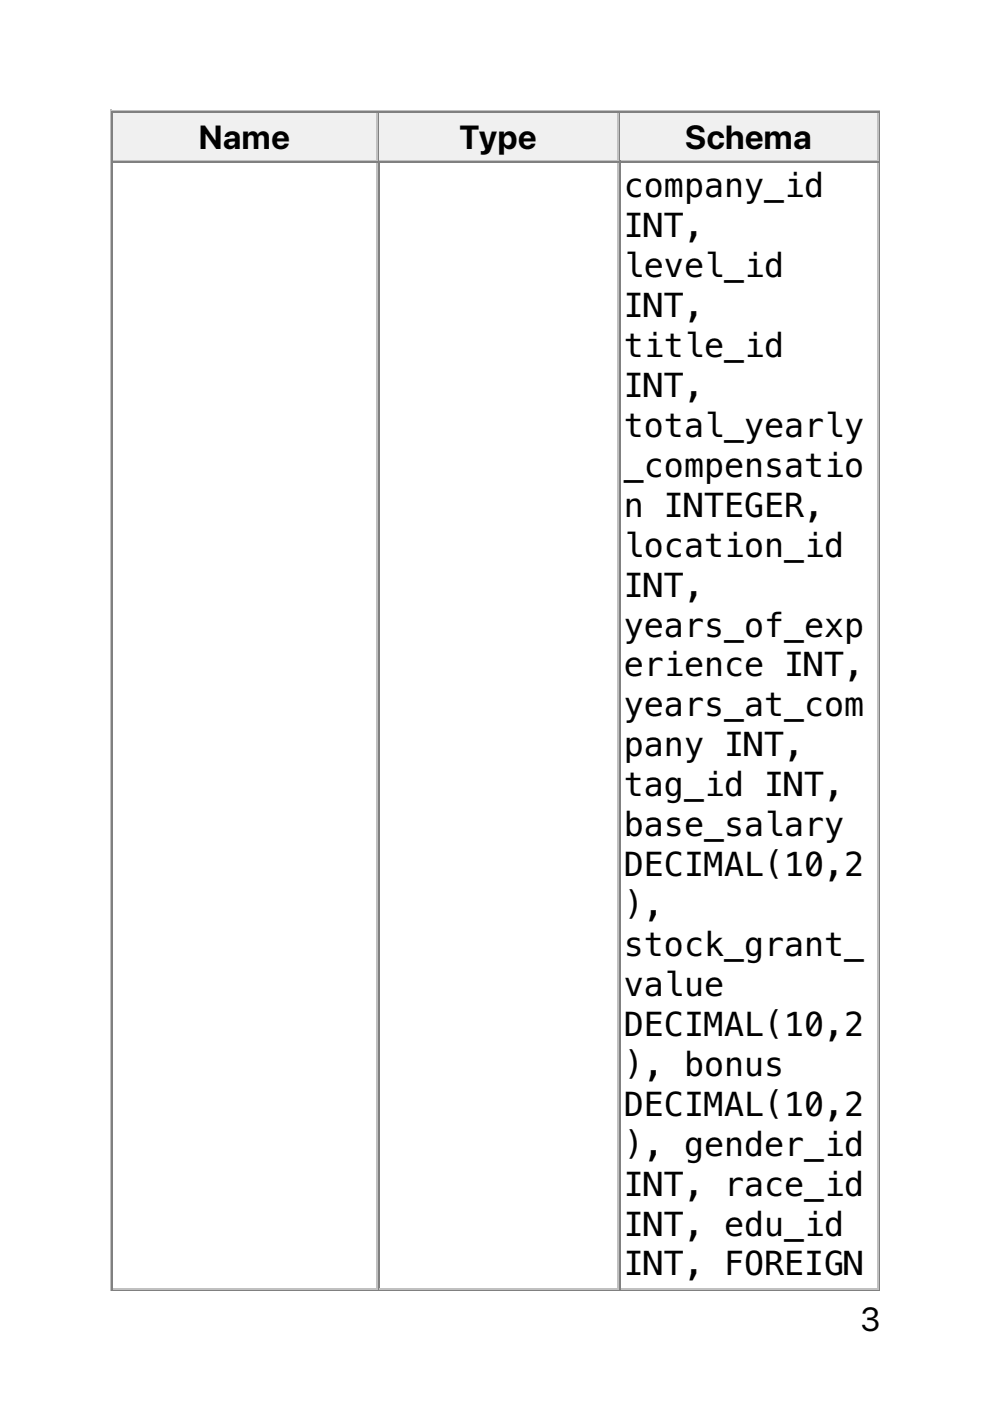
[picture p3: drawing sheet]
<svg xmlns="http://www.w3.org/2000/svg" width="210mm" height="297mm" viewBox="0 0 210 297" stroke-linecap="round" stroke-linejoin="round" font-family="sans-serif">
<defs><g id="words">
<g font-size="7.1">
<text x="42.2" y="31.5">Name</text>
<text x="97.5" y="31.5">Type</text>
<text x="145.3" y="31.5">Schema</text>
<text x="132.3" y="41.8">company_id</text>
<text x="132.3" y="50.3">INT,</text>
<text x="132.3" y="58.8">level_id</text>
<text x="132.3" y="67.2">INT,</text>
<text x="132.3" y="75.7">title_id</text>
<text x="132.3" y="84.2">INT,</text>
<text x="132.3" y="92.6">total_yearly</text>
<text x="132.3" y="101.1">_compensatio</text>
<text x="132.3" y="109.6">n INTEGER,</text>
<text x="132.3" y="118">location_id</text>
<text x="132.3" y="126.5">INT,</text>
<text x="132.3" y="135">years_of_exp</text>
<text x="132.3" y="143.4">erience INT,</text>
<text x="132.3" y="151.9">years_at_com</text>
<text x="132.3" y="160.4">pany INT,</text>
<text x="132.3" y="168.8">tag_id INT,</text>
<text x="132.3" y="177.3">base_salary</text>
<text x="132.3" y="185.8">DECIMAL(10,2</text>
<text x="132.3" y="194.2">),</text>
<text x="132.3" y="202.7">stock_grant_</text>
<text x="132.3" y="211.2">value</text>
<text x="132.3" y="219.6">DECIMAL(10,2</text>
<text x="132.3" y="228.1">), bonus</text>
<text x="132.3" y="236.6">DECIMAL(10,2</text>
<text x="132.3" y="245">), gender_id</text>
<text x="132.3" y="253.5">INT, race_id</text>
<text x="132.3" y="262">INT, edu_id</text>
<text x="132.3" y="270.4">INT, FOREIGN</text>
<text x="182.4" y="282.2">3</text>
</g>
</g></defs>
<path d="M23.5 23.3v250.5M23.6 23.5h163M24 34h56.1M79.9 24v9.9" fill="none" stroke="#c0c0c0" stroke-width=".35"/>
<path d="M23.8 23.6v10.6M24 23.8h56.1M186.4 23.6v249.8M23.6 273.6h163" fill="none" stroke="#808080" stroke-width=".35"/>
<g fill="#f0f0f0">
<path d="M24 24h55.7v9.9h-55.7z"/>
<path d="M42 24.7h19.7v8.5h-19.7z"/>
</g>
<path d="M80.3 23.6v10.6M80.4 23.8h50.8" fill="none" stroke="#808080" stroke-width=".35"/>
<path d="M80.4 34h50.8M131.1 24v9.9" fill="none" stroke="#c0c0c0" stroke-width=".35"/>
<g fill="#f0f0f0">
<path d="M80.4 24h50.5v9.9h-50.5z"/>
<path d="M97.4 24.7h16.5v8.5h-16.5z"/>
</g>
<path d="M131.4 23.6v10.6M131.6 23.8h54.7" fill="none" stroke="#808080" stroke-width=".35"/>
<path d="M131.6 34h54.7M186.1 24v9.9" fill="none" stroke="#c0c0c0" stroke-width=".35"/>
<g fill="#f0f0f0">
<path d="M131.6 24h54.3v9.9h-54.3z"/>
<path d="M145 24.7h27.5v8.5h-27.5z"/>
</g>
<path d="M23.8 34.2v239.2M24 34.4h56.1M80.3 34.2v239.2M80.4 34.4h50.8M131.4 34.2v239.2M131.6 34.4h54.7" fill="none" stroke="#808080" stroke-width=".35"/>
<path d="M79.9 34.6v238.4M131.1 34.6v238.4M186.1 34.6v238.4M24 273.2h56.1M80.4 273.2h50.8M131.6 273.2h54.7" fill="none" stroke="#c0c0c0" stroke-width=".35"/>
<use href="#words"/>
</svg>
